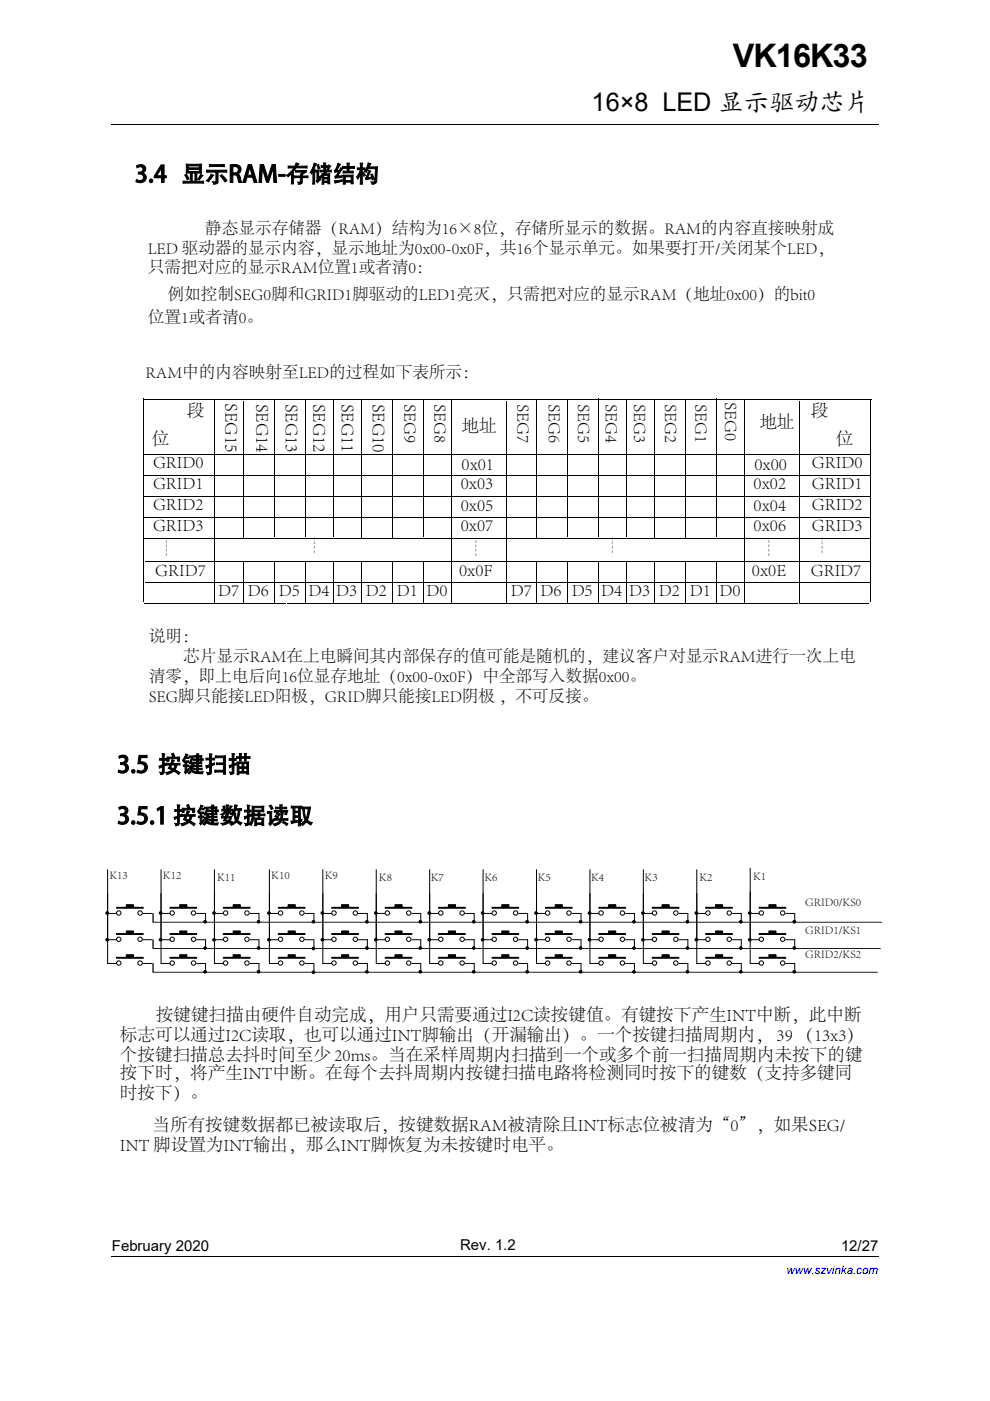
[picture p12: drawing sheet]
<svg xmlns="http://www.w3.org/2000/svg" width="210mm" height="297mm" viewBox="0 0 210 297" stroke-linecap="round" stroke-linejoin="round" font-family="sans-serif">
<defs><g id="words">
<text font-size="6.9" x="155.4" y="14.2">VK16K33</text>
<text font-size="5.5" x="125.4" y="23.5">16×8 LED 显示驱动芯片</text>
<g font-size="4.9">
<text x="28.6" y="38.7">3.4 显示RAM-存储结构</text>
<text x="24.8" y="163.9">3.5 按键扫描</text>
<text x="24.8" y="174.7">3.5.1 按键数据读取</text>
</g>
<g font-size="3.9">
<text x="47.8" y="85.5" transform="rotate(90 47.8 85.5)">SEG15</text>
<text x="54.4" y="85.6" transform="rotate(90 54.4 85.6)">SEG14</text>
<text x="60.6" y="85.6" transform="rotate(90 60.6 85.6)">SEG13</text>
<text x="66.5" y="85.6" transform="rotate(90 66.5 85.6)">SEG12</text>
<text x="72.5" y="85.6" transform="rotate(90 72.5 85.6)">SEG11</text>
<text x="79.1" y="85.6" transform="rotate(90 79.1 85.6)">SEG10</text>
</g>
<g font-size="3.7">
<text x="39.6" y="88.5">段</text>
<text x="85.8" y="85.6" transform="rotate(90 85.8 85.6)">SEG9</text>
<text x="92.1" y="85.6" transform="rotate(90 92.1 85.6)">SEG8</text>
<text x="109.7" y="85.6" transform="rotate(90 109.7 85.6)">SEG7</text>
<text x="116.4" y="85.6" transform="rotate(90 116.4 85.6)">SEG6</text>
<text x="122.6" y="85.6" transform="rotate(90 122.6 85.6)">SEG5</text>
<text x="128.4" y="85.6" transform="rotate(90 128.4 85.6)">SEG4</text>
<text x="134.4" y="85.6" transform="rotate(90 134.4 85.6)">SEG3</text>
<text x="141.1" y="85.6" transform="rotate(90 141.1 85.6)">SEG2</text>
<text x="147.5" y="85.6" transform="rotate(90 147.5 85.6)">SEG1</text>
<text x="153.7" y="85.2" transform="rotate(90 153.7 85.2)">SEG0</text>
<text x="171.9" y="88.5">段</text>
<text x="32.2" y="94.3">位</text>
<text x="97.9" y="91.5">地址</text>
<text x="161" y="90.8">地址</text>
<text x="177.2" y="94.3">位</text>
<text x="32.5" y="99.1">GRID0</text>
<text x="97.9" y="99.6">0x01</text>
<text x="160" y="99.6">0x00</text>
<text x="172.2" y="99.3">GRID0</text>
<text x="32.5" y="103.8">GRID1</text>
<text x="97.7" y="103.7">0x03</text>
<text x="159.8" y="103.7">0x02</text>
<text x="172.2" y="103.8">GRID1</text>
<text x="32.5" y="108.2">GRID2</text>
<text x="32.5" y="112.6">GRID3</text>
<text x="97.7" y="108.3">0x05</text>
<text x="97.7" y="112.5">0x07</text>
<text x="159.8" y="108.3">0x04</text>
<text x="159.8" y="112.5">0x06</text>
<text x="172.2" y="108.2">GRID2</text>
<text x="172.2" y="112.6">GRID3</text>
<text x="33.5" y="117.6">┊</text>
<text x="64.9" y="117.1">┊</text>
<text x="99.1" y="117.6">┊</text>
<text x="128" y="117.1">┊</text>
<text x="161.2" y="117.6">┊</text>
<text x="172.4" y="117.1">┊</text>
<text x="32.9" y="122.1">GRID7</text>
<text x="97.3" y="122.1">0x0F</text>
<text x="159.4" y="122.1">0x0E</text>
<text x="171.9" y="122.1">GRID7</text>
<text x="46.3" y="126.5">D7 D6 D5 D4</text>
<text x="71.3" y="126.5">D3 D2 D1 D0</text>
<text x="108.3" y="126.5">D7 D6 D5 D4</text>
<text x="133.4" y="126.5">D3 D2 D1 D0</text>
<text x="25.4" y="220.7">标志可以通过I2C读取，也可以通过INT脚输出（开漏输出）。一个按键扫描周期内， 39 （13x3）</text>
<text x="33.1" y="216.4">按键键扫描由硬件自动完成，用户只需要通过I2C读按键值。有键按下产生INT中断，此中断</text>
<text x="25.4" y="224.9">个按键扫描总去抖时间至少 20ms。当在采样周期内扫描到一个或多个前一扫描周期内未按下的键</text>
<text x="25.4" y="228.7">按下时，将产生INT中断。在每个去抖周期内按键扫描电路将检测同时按下的键数（支持多键同</text>
<text x="25.4" y="232.9">时按下）。</text>
<text x="32.3" y="239.7">当所有按键数据都已被读取后，按键数据RAM被清除且INT标志位被清为“0”，如果SEG/</text>
<text x="25.4" y="244.1">INT 脚设置为INT输出，那么INT脚恢复为未按键时电平。</text>
</g>
<g font-size="3.5">
<text x="31.4" y="53.8">LED 驱动器的显示内容，显示地址为0x00-0x0F，共16个显示单元。如果要打开/关闭某个LED，</text>
<text x="43.5" y="49.7">静态显示存储器（RAM）结构为16×8位，存储所显示的数据。RAM的内容直接映射成</text>
<text x="31.4" y="58">只需把对应的显示RAM位置1或者清0：</text>
<text x="35.5" y="63.6">例如控制SEG0脚和GRID1脚驱动的LED1亮灭，只需把对应的显示RAM（地址0x00）的bit0</text>
<text x="31.4" y="68.5">位置1或者清0。</text>
<text x="30.9" y="80.2">RAM中的内容映射至LED的过程如下表所示：</text>
<text x="31.5" y="136">说明：</text>
<text x="38.8" y="140.3">芯片显示RAM在上电瞬间其内部保存的值可能是随机的，建议客户对显示RAM进行一次上电</text>
<text x="31.5" y="148.7">SEG脚只能接LED阳极，GRID脚只能接LED阴极 ，不可反接。</text>
<text x="31.5" y="144.5">清零，即上电后向16位显存地址（0x00-0x0F）中全部写入数据0x00。</text>
</g>
<g font-size="3.2">
<text x="23.7" y="265.1">February 2020</text>
<text x="97.6" y="264.9">Rev. 1.2</text>
<text x="178.3" y="265.1">12/27</text>
</g>
<g font-size="2.5">
<text x="23.2" y="186.5">K13</text>
<text x="34.5" y="186.5">K12</text>
<text x="46" y="186.8">K11</text>
<text x="57.5" y="186.5">K10</text>
<text x="68.8" y="186.5">K9</text>
<text x="80.3" y="186.8">K8</text>
<text x="91.4" y="186.8">K7</text>
<text x="102.7" y="186.8">K6</text>
<text x="114" y="186.8">K5</text>
<text x="125.4" y="186.8">K4</text>
<text x="136.7" y="186.8">K3</text>
<text x="148.3" y="186.8">K2</text>
<text x="159.7" y="186.6">K1</text>
<text x="170.7" y="192.1">GRID0/KS0</text>
<text x="170.7" y="203.2">GRID2/KS2</text>
<text x="170.7" y="198.1">GRID1/KS1</text>
</g>
<text font-size="2.5" fill="#00f" x="166.7" y="270.2">www.szvinka.com</text>
</g></defs>
<path d="M23.6 26.2l.1 .2zM23.6 266.3l.1 .1z" fill="#000"/>
<g fill="none" stroke="#000" stroke-width=".21">
<path d="M23.7 26.3h162.6M30.3 96.4h154.3M30.3 84.7h154.4M30.5 84.5v43.1M45.4 84.8v43.2M51.6 84.9v29.1M58.2 84.9v29M64.8 84.7v29.1M70.8 84.8v29M76.7 84.8v29.2M83.3 84.6v29.3M89.9 84.8v29"/>
<path d="M95.8 84.9v43.1M107.5 85v43M113.7 84.6v29.4M120.3 84.8v29.1M126.9 84.6v29.2M132.9 84.7v29.1M138.7 84.8v29.2M145.4 84.6v29.3M152 84.5v29.3M157.9 84.8v43.2M169.5 85v43M184.7 84.8v42.8"/>
<path d="M30.5 109.7h153.9M30.6 100.8h153.9M30.6 114.1h153.9M30.6 105.2h153.9M30.7 119h153.7M51.6 119v9M58.2 119v9M64.8 119v9M70.8 119.1v8.9M76.7 119v9M83.3 119v9M89.9 119v9"/>
<path d="M113.7 119v9M120.3 119v9M126.9 119v9M132.9 119.1v8.9M138.7 119v9M145.4 119v9M152 119v9M30.5 127.9h14.8M30.7 123.5h153.8M45.5 127.9h15.2M60.9 127.9h15.3M76.3 127.9h30.7"/>
<path d="M107.2 127.9h61.9M169.5 127.9h14.8M22.8 184.4v19.9h1.9M22.8 193.7h1.9M22.8 199.2h1.9M24.7 192.4h2.1v-.6h1.5v.6h2.1v.2h-5.7zM24.7 197.9h2.1v-.5h1.5v.5h2.1v.2h-5.7zM30.4 193.7h1.9M30.4 199.2h1.9M34.1 184.4v19.9h1.9M34.1 193.7h1.9M34.1 199.2h1.9"/>
<path d="M36 192.4h2.1v-.6h1.5v.6h2.1v.2h-5.7zM36 197.9h2.1v-.5h1.5v.5h2.1v.2h-5.7zM41.7 193.7h1.9v1.8M41.7 199.2h1.9v1.9M45.5 193.7h1.9M45.5 199.2h1.9M45.5 184.4v19.9h1.9M47.4 192.4h2v-.6h1.5v.6h2.1v.2h-5.6zM47.4 197.9h2v-.5h1.5v.5h2.1v.2h-5.6zM53 193.7h1.9v1.8M53 199.2h1.9v1.9M57.1 184.4v19.9h1.9"/>
<path d="M57.1 193.7h1.9M57.1 199.2h1.9M59 192.4h2.1v-.6h1.5v.6h2.1v.2h-5.7zM59 197.9h2.1v-.5h1.5v.5h2.1v.2h-5.7zM64.7 193.7h1.9v1.8M64.7 199.2h1.9M66.6 199.3v1.9M68.4 193.7h1.9M68.4 199.2h1.9M68.4 184.4v19.9h1.9M70.3 192.4h2.1v-.6h1.5v.6h2.1v.2h-5.7zM70.3 197.9h2.1v-.5h1.5v.5h2.1v.2h-5.7z"/>
<path d="M76 193.7h1.9v1.8M76 199.2h1.9v1.9M79.8 184.4v19.9h1.9M79.8 193.7h1.9M79.8 199.2h1.9M81.7 192.4h2v-.6h1.5v.6h2.1v.2h-5.6zM81.7 197.9h2v-.5h1.5v.5h2.1v.2h-5.6zM87.3 193.7h1.9v1.8M87.3 199.2h1.9v1.9M91.1 193.7h1.9M91.1 199.2h1.9M91.1 184.4v19.9h1.9"/>
<path d="M93 192.4h2.1v-.6h1.5v.6h2v.2h-5.6zM93 197.9h2.1v-.5h1.5v.5h2v.2h-5.6zM98.6 193.7h1.9v1.8M98.6 199.2h1.9v1.9M102.4 184.4v19.9h1.9M102.4 193.7h1.9M102.4 199.2h1.9M104.3 192.4h2.1v-.6h1.5v.6h2.1v.2h-5.7zM104.3 197.9h2.1v-.5h1.5v.5h2.1v.2h-5.7zM110 193.7h1.9v1.8M110 199.2h1.9v1.9M113.8 184.4v19.9h1.8"/>
<path d="M113.8 193.7h1.8M113.8 199.2h1.8M115.6 192.4h2.1v-.6h1.5v.6h2.1v.2h-5.7zM115.6 197.9h2.1v-.5h1.5v.5h2.1v.2h-5.7zM121.3 193.7h1.9v1.8M121.3 199.2h1.9v1.9M125.1 184.4v19.9h1.9M125.1 193.7h1.9M125.1 199.2h1.9M127 192.4h2v-.6h1.6v.6h2v.2h-5.6zM127 197.9h2v-.5h1.6v.5h2v.2h-5.6zM132.6 193.7h1.9v1.8"/>
<path d="M132.6 199.2h1.9v1.9M136.4 184.4v19.9h1.9M136.4 193.7h1.9M136.4 199.2h1.9M138.3 192.4h2.1v-.6h1.5v.6h2.1v.2h-5.7zM138.3 197.9h2.1v-.5h1.5v.5h2.1v.2h-5.7zM144 193.7h1.8v1.8M144 199.2h1.8v1.9M147.7 184.4v19.9h1.9M147.7 193.7h1.9M147.7 199.2h1.9M149.6 192.4h2.1v-.6h1.5v.6h2.1v.2h-5.7z"/>
<path d="M149.6 197.9h2.1v-.5h1.5v.5h2.1v.2h-5.7zM155.3 193.7h1.9v1.8M155.3 199.2h1.9v1.9M159.1 184.1v20.2h1.8M159.1 193.7h1.8M159.1 199.2h1.8M160.9 192.4h2.1v-.6h1.5v.6h2.1v.2h-5.7zM160.9 197.9h2.1v-.5h1.5v.5h2.1v.2h-5.7zM166.6 193.7h1.9v1.8M166.6 199.2h1.9v1.9M24.7 203h2.1v-.6h1.5v.6h2.1v.2h-5.7zM30.4 204.3h1.9"/>
<path d="M36 203h2.1v-.6h1.5v.6h2.1v.2h-5.7zM41.7 204.3h1.9v1.8M47.4 203h2v-.6h1.5v.6h2.1v.2h-5.6zM53 204.3h1.9v1.8M59 203h2.1v-.6h1.5v.6h2.1v.2h-5.7zM64.7 204.3h1.9M66.6 204.4v1.8M70.3 203h2.1v-.6h1.5v.6h2.1v.2h-5.7zM76 204.3h1.9v1.8M81.7 203h2v-.6h1.5v.6h2.1v.2h-5.6zM87.3 204.3h1.9v1.8M93 203h2.1v-.6h1.5v.6h2v.2h-5.6z"/>
<path d="M98.6 204.3h1.9v1.8M104.3 203h2.1v-.6h1.5v.6h2.1v.2h-5.7zM110 204.3h1.9v1.8M115.6 203h2.1v-.6h1.5v.6h2.1v.2h-5.7zM121.3 204.3h1.9v1.8M127 203h2v-.6h1.6v.6h2v.2h-5.6zM132.6 204.3h1.9v1.8M138.3 203h2.1v-.6h1.5v.6h2.1v.2h-5.7zM144 204.3h1.8v1.8M149.6 203h2.1v-.6h1.5v.6h2.1v.2h-5.7zM155.3 204.3h1.9v1.8M160.9 203h2.1v-.6h1.5v.6h2.1v.2h-5.7z"/>
<path d="M166.6 204.3h1.9v1.8M23.7 266.3h162.6"/>
<circle cx="22.7" cy="193.6" r=".28"/>
<circle cx="22.7" cy="199.2" r=".28"/>
<circle cx="25.2" cy="199.1" r=".47"/>
<circle cx="25.2" cy="193.6" r=".47"/>
<circle cx="29.7" cy="199.1" r=".47"/>
<circle cx="29.7" cy="193.6" r=".47"/>
<circle cx="34.1" cy="199.2" r=".28"/>
<circle cx="34.1" cy="193.6" r=".28"/>
<circle cx="36.5" cy="199.1" r=".47"/>
<circle cx="36.5" cy="193.6" r=".47"/>
<circle cx="41" cy="193.6" r=".47"/>
<circle cx="41" cy="199.1" r=".47"/>
<circle cx="43.5" cy="195.4" r=".28"/>
<circle cx="45.4" cy="193.6" r=".28"/>
<circle cx="45.4" cy="199.2" r=".28"/>
<circle cx="47.8" cy="199.1" r=".47"/>
<circle cx="47.8" cy="193.6" r=".47"/>
<circle cx="52.4" cy="193.6" r=".47"/>
<circle cx="52.4" cy="199.1" r=".47"/>
<circle cx="54.8" cy="195.4" r=".28"/>
<circle cx="57" cy="193.6" r=".28"/>
<circle cx="57" cy="199.2" r=".28"/>
<circle cx="59.5" cy="199.1" r=".47"/>
<circle cx="59.5" cy="193.6" r=".47"/>
<circle cx="64" cy="199.1" r=".47"/>
<circle cx="64" cy="193.6" r=".47"/>
<circle cx="66.5" cy="195.4" r=".28"/>
<circle cx="68.4" cy="193.6" r=".28"/>
<circle cx="68.4" cy="199.2" r=".28"/>
<circle cx="70.8" cy="199.1" r=".47"/>
<circle cx="70.8" cy="193.6" r=".47"/>
<circle cx="75.3" cy="199.1" r=".47"/>
<circle cx="75.3" cy="193.6" r=".47"/>
<circle cx="77.8" cy="195.4" r=".28"/>
<circle cx="79.7" cy="199.2" r=".28"/>
<circle cx="79.7" cy="193.6" r=".28"/>
<circle cx="82.1" cy="199.1" r=".47"/>
<circle cx="82.1" cy="193.6" r=".47"/>
<circle cx="86.7" cy="199.1" r=".47"/>
<circle cx="86.7" cy="193.6" r=".47"/>
<circle cx="89.1" cy="195.4" r=".28"/>
<circle cx="91" cy="199.2" r=".28"/>
<circle cx="91" cy="193.6" r=".28"/>
<circle cx="93.5" cy="199.1" r=".47"/>
<circle cx="93.5" cy="193.6" r=".47"/>
<circle cx="98" cy="199.1" r=".47"/>
<circle cx="98" cy="193.6" r=".47"/>
<circle cx="100.4" cy="195.4" r=".28"/>
<circle cx="102.3" cy="199.2" r=".28"/>
<circle cx="102.3" cy="193.6" r=".28"/>
<circle cx="104.8" cy="199.1" r=".47"/>
<circle cx="104.8" cy="193.6" r=".47"/>
<circle cx="109.3" cy="199.1" r=".47"/>
<circle cx="109.3" cy="193.6" r=".47"/>
<circle cx="111.8" cy="195.4" r=".28"/>
<circle cx="113.7" cy="193.6" r=".28"/>
<circle cx="113.7" cy="199.2" r=".28"/>
<circle cx="116.1" cy="199.1" r=".47"/>
<circle cx="116.1" cy="193.6" r=".47"/>
<circle cx="120.6" cy="199.1" r=".47"/>
<circle cx="120.6" cy="193.6" r=".47"/>
<circle cx="123.1" cy="195.4" r=".28"/>
<circle cx="125" cy="199.2" r=".28"/>
<circle cx="125" cy="193.6" r=".28"/>
<circle cx="127.4" cy="199.1" r=".47"/>
<circle cx="127.4" cy="193.6" r=".47"/>
<circle cx="132" cy="199.1" r=".47"/>
<circle cx="132" cy="193.6" r=".47"/>
<circle cx="134.4" cy="195.4" r=".28"/>
<circle cx="136.3" cy="193.6" r=".28"/>
<circle cx="136.3" cy="199.2" r=".28"/>
<circle cx="138.8" cy="193.6" r=".47"/>
<circle cx="138.8" cy="199.1" r=".47"/>
<circle cx="143.3" cy="199.1" r=".47"/>
<circle cx="143.3" cy="193.6" r=".47"/>
<circle cx="145.8" cy="195.4" r=".28"/>
<circle cx="147.6" cy="193.6" r=".28"/>
<circle cx="147.6" cy="199.2" r=".28"/>
<circle cx="150.1" cy="199.1" r=".47"/>
<circle cx="150.1" cy="193.6" r=".47"/>
<circle cx="154.6" cy="199.1" r=".47"/>
<circle cx="154.6" cy="193.6" r=".47"/>
<circle cx="157.1" cy="195.4" r=".28"/>
<circle cx="159" cy="199.2" r=".28"/>
<circle cx="159" cy="193.6" r=".28"/>
<circle cx="161.4" cy="193.6" r=".47"/>
<circle cx="161.4" cy="199.1" r=".47"/>
<circle cx="166" cy="199.1" r=".47"/>
<circle cx="166" cy="193.6" r=".47"/>
<circle cx="168.4" cy="195.4" r=".28"/>
<circle cx="25.2" cy="204.2" r=".47"/>
<circle cx="29.7" cy="204.2" r=".47"/>
<circle cx="36.5" cy="204.2" r=".47"/>
<circle cx="41" cy="204.2" r=".47"/>
<circle cx="43.5" cy="201" r=".28"/>
<circle cx="43.5" cy="206" r=".28"/>
<circle cx="47.8" cy="204.2" r=".47"/>
<circle cx="52.4" cy="204.2" r=".47"/>
<circle cx="54.8" cy="206" r=".28"/>
<circle cx="54.8" cy="201" r=".28"/>
<circle cx="59.5" cy="204.2" r=".47"/>
<circle cx="64" cy="204.2" r=".47"/>
<circle cx="66.5" cy="206.1" r=".28"/>
<circle cx="66.5" cy="201.1" r=".28"/>
<circle cx="70.8" cy="204.2" r=".47"/>
<circle cx="75.3" cy="204.2" r=".47"/>
<circle cx="77.8" cy="206" r=".28"/>
<circle cx="77.8" cy="201" r=".28"/>
<circle cx="82.1" cy="204.2" r=".47"/>
<circle cx="86.7" cy="204.2" r=".47"/>
<circle cx="89.1" cy="206" r=".28"/>
<circle cx="89.1" cy="201" r=".28"/>
<circle cx="93.5" cy="204.2" r=".47"/>
<circle cx="98" cy="204.2" r=".47"/>
<circle cx="100.4" cy="201" r=".28"/>
<circle cx="100.4" cy="206" r=".28"/>
<circle cx="104.8" cy="204.2" r=".47"/>
<circle cx="109.3" cy="204.2" r=".47"/>
<circle cx="111.8" cy="201" r=".28"/>
<circle cx="111.8" cy="206" r=".28"/>
<circle cx="116.1" cy="204.2" r=".47"/>
<circle cx="120.6" cy="204.2" r=".47"/>
<circle cx="123.1" cy="206" r=".28"/>
<circle cx="123.1" cy="201" r=".28"/>
<circle cx="127.4" cy="204.2" r=".47"/>
<circle cx="132" cy="204.2" r=".47"/>
<circle cx="134.4" cy="206" r=".28"/>
<circle cx="134.4" cy="201" r=".28"/>
<circle cx="138.8" cy="204.2" r=".47"/>
<circle cx="143.3" cy="204.2" r=".47"/>
<circle cx="145.8" cy="206" r=".28"/>
<circle cx="145.8" cy="201" r=".28"/>
<circle cx="150.1" cy="204.2" r=".47"/>
<circle cx="154.6" cy="204.2" r=".47"/>
<circle cx="157.1" cy="206" r=".28"/>
<circle cx="157.1" cy="201" r=".28"/>
<circle cx="161.4" cy="204.2" r=".47"/>
<circle cx="166" cy="204.2" r=".47"/>
<circle cx="168.4" cy="201" r=".28"/>
<circle cx="168.4" cy="206" r=".28"/>
</g>
<g fill="#000">
<path d="M24.7 192.4h2.1v-.6h1.5v.6h2.1v.2h-5.7z" fill-rule="evenodd"/>
<path d="M24.7 197.9h2.1v-.5h1.5v.5h2.1v.2h-5.7z" fill-rule="evenodd"/>
<path d="M36 192.4h2.1v-.6h1.5v.6h2.1v.2h-5.7z" fill-rule="evenodd"/>
<path d="M36 197.9h2.1v-.5h1.5v.5h2.1v.2h-5.7z" fill-rule="evenodd"/>
<path d="M47.4 192.4h2v-.6h1.5v.6h2.1v.2h-5.6z" fill-rule="evenodd"/>
<path d="M47.4 197.9h2v-.5h1.5v.5h2.1v.2h-5.6z" fill-rule="evenodd"/>
<path d="M59 192.4h2.1v-.6h1.5v.6h2.1v.2h-5.7z" fill-rule="evenodd"/>
<path d="M59 197.9h2.1v-.5h1.5v.5h2.1v.2h-5.7z" fill-rule="evenodd"/>
<path d="M70.3 192.4h2.1v-.6h1.5v.6h2.1v.2h-5.7z" fill-rule="evenodd"/>
<path d="M70.3 197.9h2.1v-.5h1.5v.5h2.1v.2h-5.7z" fill-rule="evenodd"/>
<path d="M81.7 192.4h2v-.6h1.5v.6h2.1v.2h-5.6z" fill-rule="evenodd"/>
<path d="M81.7 197.9h2v-.5h1.5v.5h2.1v.2h-5.6z" fill-rule="evenodd"/>
<path d="M93 192.4h2.1v-.6h1.5v.6h2v.2h-5.6z" fill-rule="evenodd"/>
<path d="M93 197.9h2.1v-.5h1.5v.5h2v.2h-5.6z" fill-rule="evenodd"/>
<path d="M104.3 192.4h2.1v-.6h1.5v.6h2.1v.2h-5.7z" fill-rule="evenodd"/>
<path d="M104.3 197.9h2.1v-.5h1.5v.5h2.1v.2h-5.7z" fill-rule="evenodd"/>
<path d="M115.6 192.4h2.1v-.6h1.5v.6h2.1v.2h-5.7z" fill-rule="evenodd"/>
<path d="M115.6 197.9h2.1v-.5h1.5v.5h2.1v.2h-5.7z" fill-rule="evenodd"/>
<path d="M127 192.4h2v-.6h1.6v.6h2v.2h-5.6z" fill-rule="evenodd"/>
<path d="M127 197.9h2v-.5h1.6v.5h2v.2h-5.6z" fill-rule="evenodd"/>
<path d="M138.3 192.4h2.1v-.6h1.5v.6h2.1v.2h-5.7z" fill-rule="evenodd"/>
<path d="M138.3 197.9h2.1v-.5h1.5v.5h2.1v.2h-5.7z" fill-rule="evenodd"/>
<path d="M149.6 192.4h2.1v-.6h1.5v.6h2.1v.2h-5.7z" fill-rule="evenodd"/>
<path d="M149.6 197.9h2.1v-.5h1.5v.5h2.1v.2h-5.7z" fill-rule="evenodd"/>
<path d="M160.9 192.4h2.1v-.6h1.5v.6h2.1v.2h-5.7z" fill-rule="evenodd"/>
<path d="M160.9 197.9h2.1v-.5h1.5v.5h2.1v.2h-5.7z" fill-rule="evenodd"/>
<path d="M24.7 203h2.1v-.6h1.5v.6h2.1v.2h-5.7z" fill-rule="evenodd"/>
<path d="M36 203h2.1v-.6h1.5v.6h2.1v.2h-5.7z" fill-rule="evenodd"/>
<path d="M47.4 203h2v-.6h1.5v.6h2.1v.2h-5.6z" fill-rule="evenodd"/>
<path d="M59 203h2.1v-.6h1.5v.6h2.1v.2h-5.7z" fill-rule="evenodd"/>
<path d="M70.3 203h2.1v-.6h1.5v.6h2.1v.2h-5.7z" fill-rule="evenodd"/>
<path d="M81.7 203h2v-.6h1.5v.6h2.1v.2h-5.6z" fill-rule="evenodd"/>
<path d="M93 203h2.1v-.6h1.5v.6h2v.2h-5.6z" fill-rule="evenodd"/>
<path d="M104.3 203h2.1v-.6h1.5v.6h2.1v.2h-5.7z" fill-rule="evenodd"/>
<path d="M115.6 203h2.1v-.6h1.5v.6h2.1v.2h-5.7z" fill-rule="evenodd"/>
<path d="M127 203h2v-.6h1.6v.6h2v.2h-5.6z" fill-rule="evenodd"/>
<path d="M138.3 203h2.1v-.6h1.5v.6h2.1v.2h-5.7z" fill-rule="evenodd"/>
<path d="M149.6 203h2.1v-.6h1.5v.6h2.1v.2h-5.7z" fill-rule="evenodd"/>
<path d="M160.9 203h2.1v-.6h1.5v.6h2.1v.2h-5.7z" fill-rule="evenodd"/>
<circle cx="22.7" cy="193.6" r=".28"/>
<circle cx="22.7" cy="199.2" r=".28"/>
<circle cx="34.1" cy="199.2" r=".28"/>
<circle cx="34.1" cy="193.6" r=".28"/>
<circle cx="43.5" cy="195.4" r=".28"/>
<circle cx="45.4" cy="193.6" r=".28"/>
<circle cx="45.4" cy="199.2" r=".28"/>
<circle cx="54.8" cy="195.4" r=".28"/>
<circle cx="57" cy="193.6" r=".28"/>
<circle cx="57" cy="199.2" r=".28"/>
<circle cx="66.5" cy="195.4" r=".28"/>
<circle cx="68.4" cy="193.6" r=".28"/>
<circle cx="68.4" cy="199.2" r=".28"/>
<circle cx="77.8" cy="195.4" r=".28"/>
<circle cx="79.7" cy="199.2" r=".28"/>
<circle cx="79.7" cy="193.6" r=".28"/>
<circle cx="89.1" cy="195.4" r=".28"/>
<circle cx="91" cy="193.6" r=".28"/>
<circle cx="91" cy="199.2" r=".28"/>
<circle cx="100.4" cy="195.4" r=".28"/>
<circle cx="102.3" cy="199.2" r=".28"/>
<circle cx="102.3" cy="193.6" r=".28"/>
<circle cx="111.8" cy="195.4" r=".28"/>
<circle cx="113.7" cy="193.6" r=".28"/>
<circle cx="113.7" cy="199.2" r=".28"/>
<circle cx="123.1" cy="195.4" r=".28"/>
<circle cx="125" cy="199.2" r=".28"/>
<circle cx="125" cy="193.6" r=".28"/>
<circle cx="134.4" cy="195.4" r=".28"/>
<circle cx="136.3" cy="193.6" r=".28"/>
<circle cx="136.3" cy="199.2" r=".28"/>
<circle cx="145.8" cy="195.4" r=".28"/>
<circle cx="147.6" cy="193.6" r=".28"/>
<circle cx="147.6" cy="199.2" r=".28"/>
<circle cx="157.1" cy="195.4" r=".28"/>
<circle cx="159" cy="199.2" r=".28"/>
<circle cx="159" cy="193.6" r=".28"/>
<circle cx="168.4" cy="195.4" r=".28"/>
<circle cx="43.5" cy="201" r=".28"/>
<circle cx="43.5" cy="206" r=".28"/>
<circle cx="54.8" cy="206" r=".28"/>
<circle cx="54.8" cy="201" r=".28"/>
<circle cx="66.5" cy="206.1" r=".28"/>
<circle cx="66.5" cy="201.1" r=".28"/>
<circle cx="77.8" cy="206" r=".28"/>
<circle cx="77.8" cy="201" r=".28"/>
<circle cx="89.1" cy="206" r=".28"/>
<circle cx="89.1" cy="201" r=".28"/>
<circle cx="100.4" cy="201" r=".28"/>
<circle cx="100.4" cy="206" r=".28"/>
<circle cx="111.8" cy="201" r=".28"/>
<circle cx="111.8" cy="206" r=".28"/>
<circle cx="123.1" cy="206" r=".28"/>
<circle cx="123.1" cy="201" r=".28"/>
<circle cx="134.4" cy="206" r=".28"/>
<circle cx="134.4" cy="201" r=".28"/>
<circle cx="145.8" cy="206" r=".28"/>
<circle cx="145.8" cy="201" r=".28"/>
<circle cx="157.1" cy="206" r=".28"/>
<circle cx="157.1" cy="201" r=".28"/>
<circle cx="168.4" cy="201" r=".28"/>
<circle cx="168.4" cy="206" r=".28"/>
</g>
<path d="M32.4 199.2v1.9h154.3M32.4 193.7v1.8h154.5M32.4 204.3v1.8h153.6" fill="none" stroke="#000" stroke-width=".22"/>
<use href="#words"/>
</svg>
